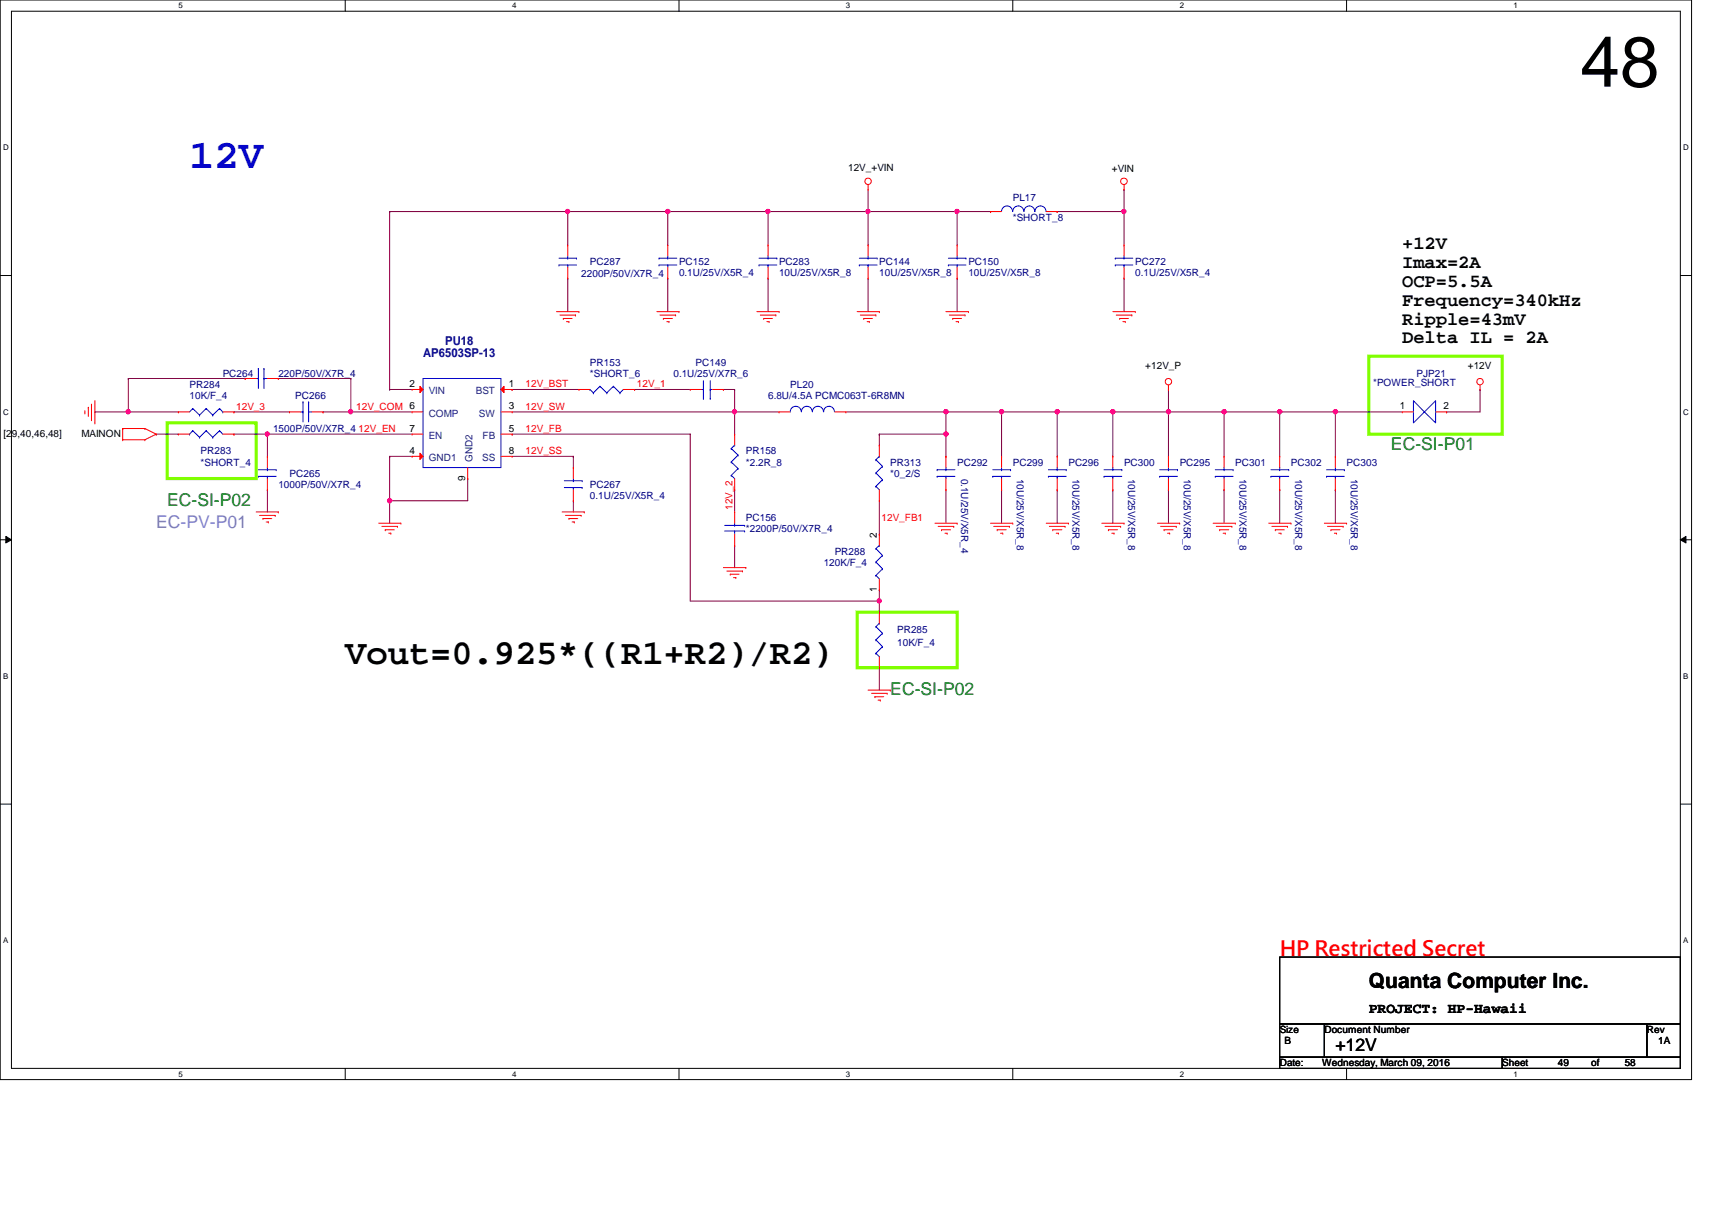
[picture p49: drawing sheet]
<svg xmlns="http://www.w3.org/2000/svg" width="297mm" height="210mm" viewBox="0 0 297 210" stroke-linecap="round" stroke-linejoin="round" font-family="sans-serif">
<defs><g id="words">
<text font-size="12.3" x="274.2" y="15">48</text>
<text font-size="7.1" fill="#00f" x="32.9" y="29.2">12V</text>
<text font-size="6.1" x="59.9" y="115.2">Vout=0.925*((R1+R2)/R2)</text>
<text font-size="3.6" fill="#f00" x="222" y="165.8">HP Restricted Secret</text>
<text font-size="3.6" x="237.5" y="171.4">Quanta Computer Inc.</text>
<g font-size="3.3">
<text x="243.3" y="43.3">+12V</text>
<text x="243.3" y="46.5">Imax=2A</text>
<text x="243.3" y="49.8">OCP=5.5A</text>
<text x="243.3" y="53">Frequency=340kHz</text>
<text x="243.3" y="56.3">Ripple=43mV</text>
<text x="243.3" y="59.6">Delta IL = 2A</text>
</g>
<g font-size="3" fill="#008000">
<text x="241.3" y="78.1">EC-SI-P01</text>
<text x="29" y="87.7">EC-SI-P02</text>
<text x="154.5" y="120.5">EC-SI-P02</text>
</g>
<text font-size="3" fill="#8080c0" x="27.1" y="91.6">EC-PV-P01</text>
<text font-size="3" x="231.7" y="182.3">+12V</text>
<text font-size="2.5" x="237.5" y="175.8">PROJECT: HP-Hawaii</text>
<g font-size="2.1" fill="#000080">
<text x="77.3" y="59.9">PU18</text>
<text x="73.4" y="61.8">AP6503SP-13</text>
</g>
<g font-size="1.7">
<text x="147.1" y="29.6">12V_+VIN</text>
<text x="192.9" y="29.8">+VIN</text>
<text x="198.7" y="64">+12V_P</text>
<text x="254.7" y="64">+12V</text>
<text x="71.1" y="67.1">2</text>
<text x="88.3" y="67.1">1</text>
<text x="88.3" y="71">3</text>
<text x="242.9" y="71">1</text>
<text x="250.4" y="71">2</text>
<text x=".6" y="75.7">[29,40,46,48]</text>
<text x="14.1" y="75.7">MAINON</text>
<text x="71.1" y="74.9">7</text>
<text x="88.3" y="74.9">5</text>
<text x="71.1" y="78.7">4</text>
<text x="80.7" y="83.4" transform="rotate(-90 80.7 83.4)">9</text>
<text x="88.3" y="78.7">8</text>
<text x="152.1" y="93.3" transform="rotate(-90 152.1 93.3)">2</text>
<text x="152.1" y="102.7" transform="rotate(-90 152.1 102.7)">1</text>
<text x="222" y="179.2">Size</text>
<text x="229.8" y="179.2">Document Number</text>
<text x="285.7" y="179.2">Rev</text>
<text x="222" y="185">Date:</text>
<text x="222.8" y="181.1">B</text>
<text x="229.4" y="185">Wednesday, March 09, 2016</text>
<text x="260.6" y="185">Sheet</text>
<text x="270.3" y="185">49</text>
<text x="276.1" y="185">of</text>
<text x="281.9" y="185">58</text>
<text x="287.7" y="181.1">1A</text>
</g>
<g font-size="1.7" fill="#000080">
<text x="175.7" y="34.8">PL17</text>
<text x="175.7" y="38.3">*SHORT_8</text>
<text x="102.4" y="46">PC287</text>
<text x="117.8" y="46">PC152</text>
<text x="117.8" y="48">0.1U/25V/X5R_4</text>
<text x="135.2" y="46">PC283</text>
<text x="135.2" y="48">10U/25V/X5R_8</text>
<text x="152.6" y="46">PC144</text>
<text x="152.6" y="48">10U/25V/X5R_8</text>
<text x="168" y="46">PC150</text>
<text x="168" y="48">10U/25V/X5R_8</text>
<text x="197" y="46">PC272</text>
<text x="197" y="48">0.1U/25V/X5R_4</text>
<text x="100.8" y="48.1">2200P/50V/X7R_4</text>
<text x="38.6" y="65.3">PC264</text>
<text x="48.3" y="65.3">220P/50V/X7R_4</text>
<text x="102.4" y="63.4">PR153</text>
<text x="102.4" y="65.3">*SHORT_6</text>
<text x="116.8" y="65.3">0.1U/25V/X7R_6</text>
<text x="120.7" y="63.4">PC149</text>
<text x="245.8" y="65.3">PJP21</text>
<text x="32.9" y="67.3">PR284</text>
<text x="32.9" y="69.2">10K/F_4</text>
<text x="51.2" y="69.2">PC266</text>
<text x="133.3" y="69.2">6.8U/4.5A PCMC063T-6R8MN</text>
<text x="137.1" y="67.3">PL20</text>
<text x="238.2" y="66.9">*POWER_SHORT</text>
<text x="47.4" y="75">1500P/50V/X7R_4</text>
<text x="34.8" y="78.8">PR283</text>
<text x="34.8" y="80.8">*SHORT_4</text>
<text x="50.2" y="82.7">PC265</text>
<text x="129.4" y="78.8">PR158</text>
<text x="129.4" y="80.8">*2.2R_8</text>
<text x="154.5" y="80.8">PR313</text>
<text x="154.5" y="82.7">*0_2/S</text>
<text x="166.1" y="80.8">PC292</text>
<text x="166.8" y="83" transform="rotate(90 166.8 83)">0.1U/25V/X5R_4</text>
<text x="175.7" y="80.8">PC299</text>
<text x="176.4" y="83" transform="rotate(90 176.4 83)">10U/25V/X5R_8</text>
<text x="185.4" y="80.8">PC296</text>
<text x="186.1" y="83" transform="rotate(90 186.1 83)">10U/25V/X5R_8</text>
<text x="195" y="80.8">PC300</text>
<text x="195.7" y="83" transform="rotate(90 195.7 83)">10U/25V/X5R_8</text>
<text x="204.7" y="80.8">PC295</text>
<text x="205.4" y="83" transform="rotate(90 205.4 83)">10U/25V/X5R_8</text>
<text x="214.3" y="80.8">PC301</text>
<text x="215.1" y="83" transform="rotate(90 215.1 83)">10U/25V/X5R_8</text>
<text x="224" y="80.8">PC302</text>
<text x="224.7" y="83" transform="rotate(90 224.7 83)">10U/25V/X5R_8</text>
<text x="233.6" y="80.8">PC303</text>
<text x="234.4" y="83" transform="rotate(90 234.4 83)">10U/25V/X5R_8</text>
<text x="48.3" y="84.6">1000P/50V/X7R_4</text>
<text x="102.4" y="84.6">PC267</text>
<text x="102.4" y="86.6">0.1U/25V/X5R_4</text>
<text x="129.4" y="90.4">PC156</text>
<text x="129.4" y="92.4">*2200P/50V/X7R_4</text>
<text x="142.9" y="98.1">120K/F_4</text>
<text x="144.8" y="96.2">PR288</text>
<text x="155.7" y="109.7">PR285</text>
<text x="155.7" y="112.1">10K/F_4</text>
</g>
<g font-size="1.7" fill="#f00">
<text x="41" y="71.1">12V_3</text>
<text x="61.8" y="71.1">12V_COM 6</text>
<text x="91.2" y="67.2">12V_BST</text>
<text x="91.2" y="71.1">12V_SW</text>
<text x="110.5" y="67.2">12V_1</text>
<text x="62.2" y="74.9">12V_EN</text>
<text x="91.2" y="74.9">12V_FB</text>
<text x="91.2" y="78.8">12V_SS</text>
<text x="127.1" y="88.4" transform="rotate(-90 127.1 88.4)">12V_2</text>
<text x="152.9" y="90.4">12V_FB1</text>
</g>
<g font-size="1.7" fill="#004080">
<text x="74.4" y="68.4">VIN</text>
<text x="82.5" y="68.4">BST</text>
<text x="74.4" y="72.3">COMP</text>
<text x="74.4" y="76.1">EN</text>
<text x="83.1" y="72.3">SW</text>
<text x="83.7" y="76.1">FB</text>
<text x="74.4" y="80">GND1</text>
<text x="82" y="80.1" transform="rotate(-90 82 80.1)">GND2</text>
<text x="83.6" y="80">SS</text>
</g>
<g font-size="1.4">
<text x="30.9" y="1.4">5</text>
<text x="88.9" y="1.4">4</text>
<text x="146.8" y="1.4">3</text>
<text x="204.7" y="1.4">2</text>
<text x="262.6" y="1.4">1</text>
<text x=".5" y="26.1">D</text>
<text x="292.1" y="26.1">D</text>
<text x=".5" y="71.9">C</text>
<text x="292.1" y="71.9">C</text>
<text x=".5" y="117.8">B</text>
<text x="292.1" y="117.8">B</text>
<text x=".5" y="163.6">A</text>
<text x="292.1" y="163.6">A</text>
<text x="30.9" y="186.8">5</text>
<text x="88.9" y="186.8">4</text>
<text x="146.8" y="186.8">3</text>
<text x="204.7" y="186.8">2</text>
<text x="262.6" y="186.8">1</text>
</g>
</g></defs>
<path d="M0 0h293.5v187.3h-293.5zM2 1.9h289.5v183.4h-289.5z" fill="none" stroke="#000" stroke-width=".17"/>
<g fill="#fff">
<path d="M30.9 .2h.8v1.5h-.8z"/>
<path d="M30.9 185.5h.8v1.6h-.8z"/>
</g>
<path d="M59.9 0v1.9M59.9 185.3v2" fill="none" stroke="#000" stroke-width=".17"/>
<g fill="#fff">
<path d="M88.9 .2h.7v1.5h-.7z"/>
<path d="M88.9 185.5h.7v1.6h-.7z"/>
</g>
<path d="M117.8 0v1.9M117.8 185.3v2" fill="none" stroke="#000" stroke-width=".17"/>
<g fill="#fff">
<path d="M146.8 .2h.7v1.5h-.7z"/>
<path d="M146.8 185.5h.7v1.6h-.7z"/>
</g>
<path d="M175.7 0v1.9M175.7 185.3v2" fill="none" stroke="#000" stroke-width=".17"/>
<g fill="#fff">
<path d="M204.7 .2h.7v1.5h-.7z"/>
<path d="M204.7 185.5h.7v1.6h-.7z"/>
</g>
<path d="M233.6 0v1.9M233.6 185.3v2" fill="none" stroke="#000" stroke-width=".17"/>
<g fill="#fff">
<path d="M262.6 .2h.8v1.5h-.8z"/>
<path d="M262.6 185.5h.8v1.6h-.8z"/>
<path d="M.5 24.8h1v1.6h-1z"/>
<path d="M292.1 24.8h.9v1.6h-.9z"/>
<path d="M.5 70.7h1v1.5h-1z"/>
<path d="M292.1 70.7h.9v1.5h-.9z"/>
</g>
<path d="M0 47.8h2M291.5 47.8h2" fill="none" stroke="#000" stroke-width=".17"/>
<g fill="#fff">
<path d="M.5 116.5h.9v1.6h-.9z"/>
<path d="M292.1 116.5h.8v1.6h-.8z"/>
</g>
<path d="M0 93.6h2M1 93l1 .6-1 .6zM291.5 93.6l1-.6v1.2zM291.5 93.6h2" fill="none" stroke="#000" stroke-width=".17"/>
<path d="M1 93l1 .6-1 .6zM291.5 93.6l1-.6v1.2z" fill="#000"/>
<g fill="#fff">
<path d="M.5 162.4h.9v1.5h-.9z"/>
<path d="M292.1 162.4h.8v1.5h-.8z"/>
</g>
<path d="M0 139.5h2M291.5 139.5h2" fill="none" stroke="#000" stroke-width=".17"/>
<path d="M29 73.4h15.4v9.6h-15.4zM237.5 61.8h23.1v13.5h-23.1zM148.7 106.2h17.4v9.6h-17.4z" fill="none" stroke="#80ff00" stroke-width=".55"/>
<path d="M146.8 71.5h17.3M164.1 71.5h.1" fill="none" stroke="#800040" stroke-width=".17"/>
<circle cx="164.1" cy="71.4" r=".38" fill="#f0f"/>
<circle cx="164.1" cy="71.4" r=".38" fill="none" stroke="#f0f" stroke-width=".17"/>
<path d="M98.5 36.7h.1M98.5 36.7h34.8M115.9 36.7h.1M133.3 36.7h.1M133.3 36.7v5.8M127.5 71.5h.1M127.5 71.5h7.7" fill="none" stroke="#800040" stroke-width=".17"/>
<circle cx="115.9" cy="36.7" r=".37" fill="#f0f"/>
<circle cx="115.9" cy="36.7" r=".37" fill="none" stroke="#f0f" stroke-width=".17"/>
<path d="M127.5 71.5h.1M127.5 71.5v3.8M164.1 75.3h.1M164.1 71.5v3.8M164.1 85h.1M164.1 85v5.8" fill="none" stroke="#800040" stroke-width=".17"/>
<circle cx="164.1" cy="75.3" r=".37" fill="#f0f"/>
<circle cx="164.1" cy="75.3" r=".37" fill="none" stroke="#f0f" stroke-width=".17"/>
<path d="M150.6 36.7h.1M150.6 36.7v5.8M166.1 36.7h5.8M171.9 36.7h.1M88.9 67.6h.1M88.9 67.6h11.6M127.5 67.6h.1M127.5 67.6v3.9M81.1 83h.1M81.1 83v3.9M127.5 94.6h.1M127.5 94.6v3.9" fill="none" stroke="#800040" stroke-width=".17"/>
<circle cx="166" cy="36.7" r=".37" fill="#f0f"/>
<circle cx="166" cy="36.7" r=".37" fill="none" stroke="#f0f" stroke-width=".17"/>
<path d="M195 48.3h.1M195 48.3v5.8M67.6 79.2h.1M67.6 79.2v7.7M88.9 71.5h38.6M127.5 71.5h.1M152.6 102.3h.1M152.6 102.3v2" fill="none" stroke="#800040" stroke-width=".17"/>
<circle cx="127.4" cy="71.4" r=".38" fill="#f0f"/>
<circle cx="127.4" cy="71.4" r=".38" fill="none" stroke="#f0f" stroke-width=".17"/>
<path d="M56 71.5h.1M56 71.5h4.9" fill="none" stroke="#800040" stroke-width=".17"/>
<circle cx="60.8" cy="71.4" r=".38" fill="#f0f"/>
<circle cx="60.8" cy="71.4" r=".38" fill="none" stroke="#f0f" stroke-width=".17"/>
<path d="M67.6 36.7h.1M67.6 36.7h30.9M16.5 71.5h.1M16.5 71.5h5.8" fill="none" stroke="#800040" stroke-width=".17"/>
<circle cx="98.5" cy="36.7" r=".37" fill="#f0f"/>
<circle cx="98.5" cy="36.7" r=".37" fill="none" stroke="#f0f" stroke-width=".17"/>
<path d="M67.6 36.7h.1M67.6 36.7v30.9M67.6 67.6h.1M67.6 67.6h3.9M88.9 75.3h.1M88.9 75.3h30.9M119.8 75.3h.1M119.8 75.3v29h32.8M152.6 104.3h.1M152.6 115.8h.1M152.6 104.3v1.9M152.6 115.8v3.9" fill="none" stroke="#800040" stroke-width=".17"/>
<circle cx="152.5" cy="104.2" r=".37" fill="#f0f"/>
<circle cx="152.5" cy="104.2" r=".37" fill="none" stroke="#f0f" stroke-width=".17"/>
<path d="M195 36.7h.1M195 36.7v5.8M22.3 71.5h.1M22.3 71.5h8.6M60.9 71.5h.1M60.9 71.5h10.6" fill="none" stroke="#800040" stroke-width=".17"/>
<circle cx="22.2" cy="71.4" r=".38" fill="#f0f"/>
<circle cx="22.2" cy="71.4" r=".38" fill="none" stroke="#f0f" stroke-width=".17"/>
<g fill="none" stroke="#800040" stroke-width=".17">
<path d="M150.6 36.7h.1M150.6 36.7h15.5M166.1 36.7h.1M166.1 36.7v5.8M150.6 48.3h.1M150.6 48.3v5.8M166.1 48.3h.1M166.1 48.3v5.8M46.4 75.3h.1M46.4 75.3h25.1M46.4 75.3v3.9M67.6 79.2h.1"/>
<path d="M67.6 79.2h3.9M88.9 79.2h10.6M99.5 79.2h.1M67.6 86.9h.1M67.6 86.9v3.9"/>
</g>
<circle cx="46.4" cy="75.3" r=".37" fill="#f0f"/>
<circle cx="46.4" cy="75.3" r=".37" fill="none" stroke="#f0f" stroke-width=".17"/>
<g fill="none" stroke="#800040" stroke-width=".17">
<path d="M98.5 36.7h.1M98.5 36.7v5.8M133.3 36.7h.1M133.3 36.7h17.3M98.5 48.3h.1M98.5 48.3v5.8M115.9 48.3h.1M115.9 48.3v5.8M133.3 48.3h.1M133.3 48.3v5.8M22.3 65.7h.1M22.3 65.7h20.2"/>
<path d="M22.3 65.7v5.8M40.6 75.3h.1M40.6 75.3h5.8M42.5 65.7h.1M48.3 65.7h.1M48.3 65.7h12.6M60.9 65.7h.1M60.9 65.7v5.8M46.4 85h.1M46.4 85v3.8"/>
</g>
<circle cx="150.6" cy="36.7" r=".37" fill="#f0f"/>
<circle cx="150.6" cy="36.7" r=".37" fill="none" stroke="#f0f" stroke-width=".17"/>
<circle cx="133.2" cy="36.7" r=".37" fill="#f0f"/>
<circle cx="133.2" cy="36.7" r=".37" fill="none" stroke="#f0f" stroke-width=".17"/>
<path d="M115.9 36.7h.1M115.9 36.7v5.8M125.5 67.6h.1M125.5 67.6h2M173.8 71.5h.1M173.8 71.5v7.7" fill="none" stroke="#800040" stroke-width=".17"/>
<circle cx="173.8" cy="71.4" r=".38" fill="#f0f"/>
<circle cx="173.8" cy="71.4" r=".38" fill="none" stroke="#f0f" stroke-width=".17"/>
<g fill="none" stroke="#800040" stroke-width=".17">
<path d="M195 32.9h.1M195 32.9v3.8M164.1 71.5h.1M164.1 71.5h9.7M202.7 71.5h.1M202.7 71.5h9.7M202.7 71.5v7.7M173.8 85h.1M173.8 85v5.8M193.1 85h.1M193.1 85v5.8M202.7 85h.1"/>
<path d="M202.7 85v5.8"/>
</g>
<circle cx="202.7" cy="71.4" r=".38" fill="#f0f"/>
<circle cx="202.7" cy="71.4" r=".38" fill="none" stroke="#f0f" stroke-width=".17"/>
<path d="M183.4 71.5h.1M183.4 71.5h9.7M193.1 71.5h.1M193.1 71.5v7.7M212.4 71.5h.1M212.4 71.5v7.7M212.4 85h.1M212.4 85v5.8" fill="none" stroke="#800040" stroke-width=".17"/>
<circle cx="193.1" cy="71.4" r=".38" fill="#f0f"/>
<circle cx="193.1" cy="71.4" r=".38" fill="none" stroke="#f0f" stroke-width=".17"/>
<circle cx="183.4" cy="71.4" r=".38" fill="#f0f"/>
<circle cx="183.4" cy="71.4" r=".38" fill="none" stroke="#f0f" stroke-width=".17"/>
<g fill="none" stroke="#800040" stroke-width=".17">
<path d="M99.5 79.2h.1M99.5 79.2v1.9M173.8 71.5h.1M173.8 71.5h9.6M183.4 71.5h.1M183.4 71.5v7.7M193.1 71.5h.1M193.1 71.5h9.6M67.6 86.9h.1M67.6 86.9h13.5M99.5 86.9h.1M99.5 86.9v1.9"/>
<path d="M183.4 85h.1M183.4 85v5.8"/>
</g>
<circle cx="67.6" cy="86.9" r=".38" fill="#f0f"/>
<circle cx="67.6" cy="86.9" r=".38" fill="none" stroke="#f0f" stroke-width=".17"/>
<path d="M212.4 71.5h9.6M222 71.5h.1M251 71.5h.1M251 71.5h5.8" fill="none" stroke="#800040" stroke-width=".17"/>
<circle cx="212.4" cy="71.4" r=".38" fill="#f0f"/>
<circle cx="212.4" cy="71.4" r=".38" fill="none" stroke="#f0f" stroke-width=".17"/>
<circle cx="222" cy="71.4" r=".38" fill="#f0f"/>
<circle cx="222" cy="71.4" r=".38" fill="none" stroke="#f0f" stroke-width=".17"/>
<g fill="none" stroke="#800040" stroke-width=".17">
<path d="M150.6 36.7h.1M150.6 32.9v3.8M27.1 75.3h.1M27.1 75.3h3.8M40.6 71.5h.1M40.6 71.5h9.6M110.1 67.6h.1M110.1 67.6h9.7M202.7 67.6h.1M202.7 67.6v3.9M222 71.5h.1M222 71.5h9.7"/>
<path d="M222 71.5v7.7M231.7 71.5h.1M231.7 71.5v7.7M256.8 67.6h.1M256.8 67.6v3.9M127.5 85h.1M127.5 85v3.8M222 85h.1M222 85v5.8M231.7 85h.1M231.7 85v5.8"/>
</g>
<circle cx="231.7" cy="71.4" r=".38" fill="#f0f"/>
<circle cx="231.7" cy="71.4" r=".38" fill="none" stroke="#f0f" stroke-width=".17"/>
<path d="M183.4 36.7h.1M183.4 36.7h11.6M231.7 71.5h.1M231.7 71.5h11.6" fill="none" stroke="#800040" stroke-width=".17"/>
<circle cx="195" cy="36.7" r=".37" fill="#f0f"/>
<circle cx="195" cy="36.7" r=".37" fill="none" stroke="#f0f" stroke-width=".17"/>
<path d="M152.6 75.3h.1M152.6 75.3v1.9M152.6 75.3h11.5v3.9M164.1 79.2h.1M152.6 92.7h.1M152.6 86.9v5.8" fill="none" stroke="#800040" stroke-width=".17"/>
<g fill="none" stroke="#f00" stroke-width=".17">
<path d="M150.6 32.9h.1M150.6 32v.9M195 32.9h.1M195 32v.9M96.6 54.1h3.9M97.2 54.7h2.7M97.7 55.2h.1M97.7 55.2h1.6M98.3 55.8h.4M98.7 55.8h.1M99.9 54.7h.1M100.5 54.1h.1"/>
<path d="M114 54.1h3.8M114.5 54.7h2.7M115.1 55.2h.1M115.1 55.2h1.6M115.7 55.8h.4M116.1 55.8h.1M117.2 54.7h.1M117.8 54.1h.1M131.3 54.1h3.9M131.9 54.7h2.7M132.5 55.2h.1M132.5 55.2h1.5"/>
<path d="M133.1 55.8h.3M133.4 55.8h.1M134.6 54.7h.1M135.2 54.1h.1M148.7 54.1h3.9M149.3 54.7h2.7M149.9 55.2h.1M149.9 55.2h1.5M150.4 55.8h.4M150.8 55.8h.1M152 54.7h.1M152.6 54.1h.1"/>
<path d="M164.1 54.1h3.9M164.7 54.7h2.7M165.3 55.2h.1M165.3 55.2h1.5M165.9 55.8h.4M166.3 55.8h.1M167.4 54.7h.1M168 54.1h.1M193.1 54.1h3.9M193.7 54.7h2.7M194.3 55.2h.1M194.3 55.2h1.5"/>
<path d="M194.8 55.8h.4M195.2 55.8h.1M196.4 54.7h.1M197 54.1h.1M14.7 71.6h.1M14.7 71.2v.4M15.3 70.7h.1M15.3 70.7v1.5M15.9 72.8h.1M15.9 70.1v2.7M16.5 73.4h.1M16.5 69.5v3.9"/>
<path d="M21.3 76.3h.1M21.3 74.3h.1M21.3 74.3h3.8M21.3 76.3h3.8M21.3 74.3v2M25.1 74.3h.1M25.1 76.3h.1M25.1 74.3l2 1M27.1 75.3h.1M27.1 75.3l-2 1M30.9 71.5h.1M30.9 71.5h2"/>
<path d="M38.6 71.5h2M40.6 71.5h.1M135.2 71.5h.1M135.2 71.5h1.9M144.8 71.5h2M146.8 71.5h.1M202.7 67.6h.1M202.7 66.8v.8M256.8 67.6h.1M256.8 66.8v.8M44.4 88.8h3.9M45 89.4h2.7"/>
<path d="M45.6 90h.1M45.6 90h1.6M46.2 90.6h.4M46.6 90.6h.1M47.7 89.4h.1M48.3 88.8h.1M65.7 90.8h3.9M66.2 91.3h2.8M66.8 91.9h.1M66.8 91.9h1.6M67.4 92.5h.4M67.8 92.5h.1"/>
<path d="M69 91.3h.1M69.6 90.8h.1M97.5 88.8h3.9M98.1 89.4h2.7M98.7 90h.1M98.7 90h1.5M99.3 90.6h.3M99.6 90.6h.1M100.8 89.4h.1M101.4 88.8h.1M125.5 98.5h3.9M126.1 99.1h2.7"/>
<path d="M126.7 99.6h.1M126.7 99.6h1.5M128.8 99.1h.1M129.4 98.5h.1M162.2 90.8h3.9M162.8 91.3h2.7M163.4 91.9h.1M163.4 91.9h1.5M164 92.5h.3M164.3 92.5h.1M165.5 91.3h.1M166.1 90.8h.1"/>
<path d="M171.9 90.8h3.8M172.4 91.3h2.7M173 91.9h.1M173 91.9h1.6M173.6 92.5h.4M174 92.5h.1M175.1 91.3h.1M175.7 90.8h.1M181.5 90.8h3.9M182.1 91.3h2.7M182.7 91.9h.1M182.7 91.9h1.5"/>
<path d="M183.3 92.5h.3M183.6 92.5h.1M184.8 91.3h.1M185.4 90.8h.1M191.2 90.8h3.8M191.7 91.3h2.7M192.3 91.9h.1M192.3 91.9h1.6M192.9 92.5h.4M193.3 92.5h.1M194.4 91.3h.1M195 90.8h.1"/>
<path d="M200.8 90.8h3.9M201.4 91.3h2.7M202 91.9h.1M202 91.9h1.5M202.6 92.5h.3M202.9 92.5h.1M204.1 91.3h.1M204.7 90.8h.1M210.5 90.8h3.8M211 91.3h2.7M211.6 91.9h.1M211.6 91.9h1.6"/>
<path d="M212.2 92.5h.4M212.6 92.5h.1M213.7 91.3h.1M214.3 90.8h.1M220.1 90.8h3.9M220.7 91.3h2.7M221.3 91.9h.1M221.3 91.9h1.5M221.9 92.5h.3M222.2 92.5h.1M223.4 91.3h.1M224 90.8h.1"/>
<path d="M229.8 90.8h3.8M230.3 91.3h2.7M230.9 91.9h.1M230.9 91.9h1.6M231.5 92.5h.4M231.9 92.5h.1M233 91.3h.1M233.6 90.8h.1M127.3 100.2h.4M127.7 100.2h.1M150.6 119.7h3.9M152.6 115.8h.1"/>
<path d="M152.6 106.2h.1M152.6 106.2v1.9M152.6 113.9v1.9M154.5 119.7h.1M151.2 120.3h2.7M151.8 120.9h.1M151.8 120.9h1.5M152.4 121.5h.3M152.7 121.5h.1M153.9 120.3h.1"/>
<circle cx="150.6" cy="31.4" r=".56"/>
<circle cx="195" cy="31.5" r=".56"/>
<circle cx="202.7" cy="66.2" r=".56"/>
<circle cx="256.8" cy="66.2" r=".56"/>
</g>
<path d="M222 166h69.5v11.6h-69.5zM222 177.6h7.8v5.8h-7.8zM229.8 177.6h55.9v5.8h-55.9zM285.7 177.6h5.8v5.8h-5.8zM222 183.4h38.6v1.9h-38.6zM260.6 183.4h30.9v1.9h-30.9z" fill="none" stroke="#000" stroke-width=".17"/>
<g fill="none" stroke="#00f" stroke-width=".17">
<path d="M33.4 70.9h.1M33.4 70.9l-.5 .6M33.4 70.9l1.2 1.1M34.6 72h.1M35.8 70.9h.1M35.8 70.9l-1.2 1.1M35.8 70.9l1.1 1.1M36.9 72h.1M38.1 70.9h.1M38.1 70.9l-1.2 1.1M38.1 70.9l.5 .6M38.6 71.5h.1"/>
<path d="M73.4 65.7h13.5v15.4h-13.5zM139 71.4a.95 .95 0 0 0-1-.9 .95 .95 0 0 0-.9 1M140.9 71.4a.93 .93 0 0 0-.9-.9 .93 .93 0 0 0-.9 1M142.9 71.4a.95 .95 0 0 0-1-.9 .95 .95 0 0 0-.9 1M144.8 71.4a.93 .93 0 0 0-1-.9 .93 .93 0 0 0-.9 1M152 113.3h.1M152 111h.1M152 108.7h.1M152 113.3l.6 .6M152 111l1.1 1.2M152 108.7l1.1 1.2M152.6 108.1h.1"/>
<path d="M152.6 108.1l-.6 .6M153.1 112.2h.1M153.1 109.9h.1M153.1 112.2l-1.1 1.1M153.1 109.9l-1.1 1.1"/>
</g>
<path d="M86.9 67.6l.6-.6v1.1z" fill="#f00"/>
<path d="M86.9 67.6l.6-.6v1.1zM86.9 67.6h2M88.9 67.6h.1" fill="none" stroke="#f00" stroke-width=".17"/>
<path d="M72.9 78.6l.5 .6-.5 .5z" fill="#f00"/>
<path d="M71.5 79.2h.1M71.5 79.2h1.9M72.9 78.6l.5 .6-.5 .5z" fill="none" stroke="#f00" stroke-width=".17"/>
<path d="M72.9 67l.5 .6-.5 .5z" fill="#f00"/>
<g fill="none" stroke="#f00" stroke-width=".17">
<path d="M171.9 36.7h.1M171.9 36.7h1.9M181.5 36.7h1.9M183.4 36.7h.1M98.5 42.5h.1M98.5 48.3h.1M98.5 42.5v1.9M98.5 46.4v1.9M115.9 48.3h.1M115.9 42.5h.1M115.9 42.5v1.9M115.9 46.4v1.9"/>
<path d="M133.3 42.5h.1M133.3 48.3h.1M133.3 42.5v1.9M133.3 46.4v1.9M150.6 42.5h.1M150.6 48.3h.1M150.6 42.5v1.9M150.6 46.4v1.9M166.1 42.5h.1M166.1 48.3h.1M166.1 42.5v1.9M166.1 46.4v1.9"/>
<path d="M195 48.3h.1M195 42.5h.1M195 42.5v1.9M195 46.4v1.9M30.9 75.3h.1M30.9 75.3h2M38.6 75.3h2M40.6 75.3h.1M42.5 65.7h.1M42.5 65.7h1.9M46.4 79.2h.1M46.4 79.2v1.9"/>
<path d="M46.4 65.7h1.9M48.3 65.7h.1M50.2 71.5h.1M50.2 71.5h2M54.1 71.5h1.9M56 71.5h.1M71.5 67.6h.1M71.5 71.5h.1M71.5 75.3h.1M71.5 67.6h1.9M71.5 71.5h1.9M71.5 75.3h1.9"/>
<path d="M72.9 67l.5 .6-.5 .5zM86.9 71.5h2M86.9 75.3h2M86.9 79.2h2M88.9 71.5h.1M88.9 75.3h.1M88.9 79.2h.1M100.5 67.6h.1M100.5 67.6h1.9M108.2 67.6h1.9M110.1 67.6h.1M119.8 67.6h.1"/>
<path d="M119.8 67.6h1.9M123.6 67.6h1.9M125.5 67.6h.1M127.5 75.3h.1M127.5 75.3v1.9M152.6 77.2h.1M152.6 77.2v2M164.1 79.2h.1M164.1 79.2v1.9M173.8 79.2h.1M173.8 79.2v1.9M183.4 79.2h.1"/>
<path d="M183.4 79.2v1.9M193.1 79.2h.1M193.1 79.2v1.9M202.7 79.2h.1M202.7 79.2v1.9M212.4 79.2h.1M212.4 79.2v1.9M222 79.2h.1M222 79.2v1.9M231.7 79.2h.1M231.7 79.2v1.9M243.3 71.5h.1"/>
<path d="M243.3 71.5h1.9M249.1 71.5h1.9M251 71.5h.1M46.4 85h.1M46.4 83v2M81.1 83h.1M81.1 81.1v1.9M99.5 81.1h.1M99.5 86.9h.1M99.5 81.1v1.9M99.5 85v1.9M127.5 85h.1"/>
<path d="M127.5 88.8h.1M127.5 94.6h.1M127.5 83v2M127.5 88.8v2M127.5 92.7v1.9M152.6 86.9h.1M152.6 92.7h.1M152.6 85v1.9M152.6 92.7v1.9M164.1 85h.1M164.1 83v2M173.8 85h.1"/>
<path d="M173.8 83v2M183.4 85h.1M183.4 83v2M193.1 85h.1M193.1 83v2M202.7 85h.1M202.7 83v2M212.4 85h.1M212.4 83v2M222 85h.1M222 83v2M231.7 85h.1"/>
<path d="M231.7 83v2M152.6 102.3h.1M152.6 100.4v1.9"/>
</g>
<g fill="none" stroke="#00f" stroke-width=".17">
<path d="M173.8 36.7a.95 .95 0 0 1 .9-1 .95 .95 0 0 1 1 1M175.7 36.7a.95 .95 0 0 1 1-1 .95 .95 0 0 1 .9 1M177.7 36.7a.93 .93 0 0 1 .9-1 .93 .93 0 0 1 .9 1M179.6 36.7a.95 .95 0 0 1 .9-1 .95 .95 0 0 1 1 1M97 46h.1M97 46h3M97 44.8h3M98.5 44.8h.1M98.5 46h.1M98.5 44.4v.4M98.5 46v.4M100 44.8h.1"/>
<path d="M114.3 44.8h.1M114.3 46h.1M114.3 46h3.1M114.3 44.8h3.1M115.9 46h.1M115.9 44.8h.1M115.9 44.4v.4M115.9 46v.4M131.7 46h.1M131.7 46h3.1M131.7 44.8h3.1M133.3 44.8h.1"/>
<path d="M133.3 46h.1M133.3 44.4v.4M133.3 46v.4M134.8 44.8h.1M149.1 46h.1M149.1 46h3.1M149.1 44.8h3.1M150.6 44.8h.1M150.6 46h.1M150.6 44.4v.4M150.6 46v.4M152.2 44.8h.1"/>
<path d="M164.5 46h.1M164.5 46h3.1M164.5 44.8h3.1M166.1 44.8h.1M166.1 46h.1M166.1 44.4v.4M166.1 46v.4M167.6 44.8h.1M193.5 44.8h.1M193.5 46h.1M193.5 46h3.1M193.5 44.8h3.1"/>
<path d="M195 46h.1M195 44.8h.1M195 44.4v.4M195 46v.4M32.9 75.3h.1M33.4 74.7h.1M33.4 74.7l1.2 1.2M33.4 74.7l-.5 .6M34.6 75.9h.1M35.8 74.7h.1M35.8 74.7l1.1 1.2M35.8 74.7l-1.2 1.2"/>
<path d="M36.9 75.9h.1M38.1 74.7h.1M38.1 74.7l.5 .6M38.1 74.7l-1.2 1.2M44.4 65.7h.4M44.8 65.7h.1M44.8 63.9h.1M44.8 63.9v3.5M45.8 63.9h.1M45.8 65.7h.1M45.8 65.7h.6M45.8 63.9v3.5"/>
<path d="M52.2 71.5h.4M52.6 71.5h.1M52.6 69.7h.1M52.6 69.7v3.5M53.5 69.7h.1M53.5 71.5h.1M53.5 71.5h.6M53.5 69.7v3.5M102.4 67.6h.1M102.4 67.6l.6 .6M103 68.2h.1M104.1 67h.1"/>
<path d="M104.1 67l1.2 1.2M104.1 67l-1.1 1.2M105.3 68.2h.1M106.4 67h.1M106.4 67l1.2 1.2M106.4 67l-1.1 1.2M107.6 68.2h.1M108.2 67.6l-.6 .6M121.7 67.6h.3M122 69.1h.1M122 67.6h.1M122 66v3.1"/>
<path d="M123.2 67.6h.1M123.2 69.1h.1M123.2 67.6h.4M123.2 66v3.1M126.9 77.8h.1M126.9 77.8l1.2 1.2M127.5 77.2h.1M127.5 77.2l-.6 .6M128.1 79h.1M128.1 79l-1.2 1.1M152 79.8h.1M152 79.8l1.1 1.1"/>
<path d="M152.6 79.2h.1M152.6 79.2l-.6 .6M245.2 69.5l1.9 2-1.9 1.9zM247.1 71.5l2-2v3.9zM44.8 82.6h.1M44.8 81.5h3.1M44.8 82.6h3.1M46.4 82.6h.1M46.4 81.5h.1M46.4 81.1v.4M46.4 82.6v.4M47.9 81.5h.1"/>
<path d="M97.9 84.6h3.1M97.9 83.4h3.1M99.5 83.4h.1M99.5 84.6h.1M99.5 83v.4M99.5 84.6v.4M101 84.6h.1M101 83.4h.1M125.7 92.1h3.5M125.7 91.1h3.5M126.9 82.5h.1M126.9 80.1h.1"/>
<path d="M126.9 82.5l.6 .5M126.9 80.1l1.2 1.2M127.5 91.1h.1M127.5 92.1h.1M127.5 90.8v.3M127.5 92.1v.6M128.1 81.3h.1M128.1 81.3l-1.2 1.2M129.2 92.1h.1M129.2 91.1h.1M152 84.4h.1M152 82h.1"/>
<path d="M152 99.8h.1M152 97.5h.1M152 95.2h.1M152 84.4l.6 .6M152 82l1.1 1.2M152 99.8l.6 .6M152 97.5l1.1 1.2M152 95.2l1.1 1.2M152.6 94.6h.1M152.6 94.6l-.6 .6M153.1 83.2h.1M153.1 80.9h.1"/>
<path d="M153.1 98.7h.1M153.1 96.4h.1M153.1 83.2l-1.1 1.2M153.1 80.9l-1.1 1.1M153.1 98.7l-1.1 1.1M153.1 96.4l-1.1 1.1M162.6 81.5h.1M162.6 82.6h.1M162.6 81.5h3.1M162.6 82.6h3.1M164.1 82.6h.1M164.1 81.5h.1"/>
<path d="M164.1 81.1v.4M164.1 82.6v.4M172.3 82.6h.1M172.3 81.5h3M172.3 82.6h3M173.8 81.5h.1M173.8 82.6h.1M173.8 81.1v.4M173.8 82.6v.4M175.3 81.5h.1M181.9 82.6h.1M181.9 81.5h3.1"/>
<path d="M181.9 82.6h3.1M183.4 81.5h.1M183.4 82.6h.1M183.4 81.1v.4M183.4 82.6v.4M185 81.5h.1M191.6 82.6h.1M191.6 81.5h3M191.6 82.6h3M193.1 81.5h.1M193.1 82.6h.1M193.1 81.1v.4"/>
<path d="M193.1 82.6v.4M194.6 81.5h.1M201.2 82.6h.1M201.2 81.5h3.1M201.2 82.6h3.1M202.7 81.5h.1M202.7 82.6h.1M202.7 81.1v.4M202.7 82.6v.4M204.3 81.5h.1M210.9 82.6h.1M210.9 81.5h3"/>
<path d="M210.9 82.6h3M212.4 81.5h.1M212.4 82.6h.1M212.4 81.1v.4M212.4 82.6v.4M213.9 81.5h.1M220.5 82.6h.1M220.5 81.5h3.1M220.5 82.6h3.1M222 81.5h.1M222 82.6h.1M222 81.1v.4"/>
<path d="M222 82.6v.4M223.6 81.5h.1M230.2 82.6h.1M230.2 81.5h3.1M230.2 82.6h3.1M231.7 81.5h.1M231.7 82.6h.1M231.7 81.1v.4M231.7 82.6v.4M233.3 81.5h.1"/>
</g>
<circle cx="164.1" cy="71.4" r=".38" fill="#f0f"/>
<circle cx="164.1" cy="71.4" r=".38" fill="none" stroke="#f0f" stroke-width=".17"/>
<circle cx="115.9" cy="36.7" r=".37" fill="#f0f"/>
<circle cx="115.9" cy="36.7" r=".37" fill="none" stroke="#f0f" stroke-width=".17"/>
<circle cx="164.1" cy="75.3" r=".37" fill="#f0f"/>
<circle cx="164.1" cy="75.3" r=".37" fill="none" stroke="#f0f" stroke-width=".17"/>
<circle cx="166" cy="36.7" r=".37" fill="#f0f"/>
<circle cx="166" cy="36.7" r=".37" fill="none" stroke="#f0f" stroke-width=".17"/>
<circle cx="127.4" cy="71.4" r=".38" fill="#f0f"/>
<circle cx="127.4" cy="71.4" r=".38" fill="none" stroke="#f0f" stroke-width=".17"/>
<circle cx="60.8" cy="71.4" r=".38" fill="#f0f"/>
<circle cx="60.8" cy="71.4" r=".38" fill="none" stroke="#f0f" stroke-width=".17"/>
<circle cx="98.5" cy="36.7" r=".37" fill="#f0f"/>
<circle cx="98.5" cy="36.7" r=".37" fill="none" stroke="#f0f" stroke-width=".17"/>
<circle cx="152.5" cy="104.2" r=".37" fill="#f0f"/>
<circle cx="152.5" cy="104.2" r=".37" fill="none" stroke="#f0f" stroke-width=".17"/>
<circle cx="22.2" cy="71.4" r=".38" fill="#f0f"/>
<circle cx="22.2" cy="71.4" r=".38" fill="none" stroke="#f0f" stroke-width=".17"/>
<circle cx="46.4" cy="75.3" r=".37" fill="#f0f"/>
<circle cx="46.4" cy="75.3" r=".37" fill="none" stroke="#f0f" stroke-width=".17"/>
<circle cx="150.6" cy="36.7" r=".37" fill="#f0f"/>
<circle cx="150.6" cy="36.7" r=".37" fill="none" stroke="#f0f" stroke-width=".17"/>
<circle cx="133.2" cy="36.7" r=".37" fill="#f0f"/>
<circle cx="133.2" cy="36.7" r=".37" fill="none" stroke="#f0f" stroke-width=".17"/>
<circle cx="173.8" cy="71.4" r=".38" fill="#f0f"/>
<circle cx="173.8" cy="71.4" r=".38" fill="none" stroke="#f0f" stroke-width=".17"/>
<circle cx="202.7" cy="71.4" r=".38" fill="#f0f"/>
<circle cx="202.7" cy="71.4" r=".38" fill="none" stroke="#f0f" stroke-width=".17"/>
<circle cx="193.1" cy="71.4" r=".38" fill="#f0f"/>
<circle cx="193.1" cy="71.4" r=".38" fill="none" stroke="#f0f" stroke-width=".17"/>
<circle cx="183.4" cy="71.4" r=".38" fill="#f0f"/>
<circle cx="183.4" cy="71.4" r=".38" fill="none" stroke="#f0f" stroke-width=".17"/>
<circle cx="67.6" cy="86.9" r=".38" fill="#f0f"/>
<circle cx="67.6" cy="86.9" r=".38" fill="none" stroke="#f0f" stroke-width=".17"/>
<circle cx="212.4" cy="71.4" r=".38" fill="#f0f"/>
<circle cx="212.4" cy="71.4" r=".38" fill="none" stroke="#f0f" stroke-width=".17"/>
<circle cx="222" cy="71.4" r=".38" fill="#f0f"/>
<circle cx="222" cy="71.4" r=".38" fill="none" stroke="#f0f" stroke-width=".17"/>
<circle cx="231.7" cy="71.4" r=".38" fill="#f0f"/>
<circle cx="231.7" cy="71.4" r=".38" fill="none" stroke="#f0f" stroke-width=".17"/>
<circle cx="195" cy="36.7" r=".37" fill="#f0f"/>
<circle cx="195" cy="36.7" r=".37" fill="none" stroke="#f0f" stroke-width=".17"/>
<use href="#words"/>
</svg>
